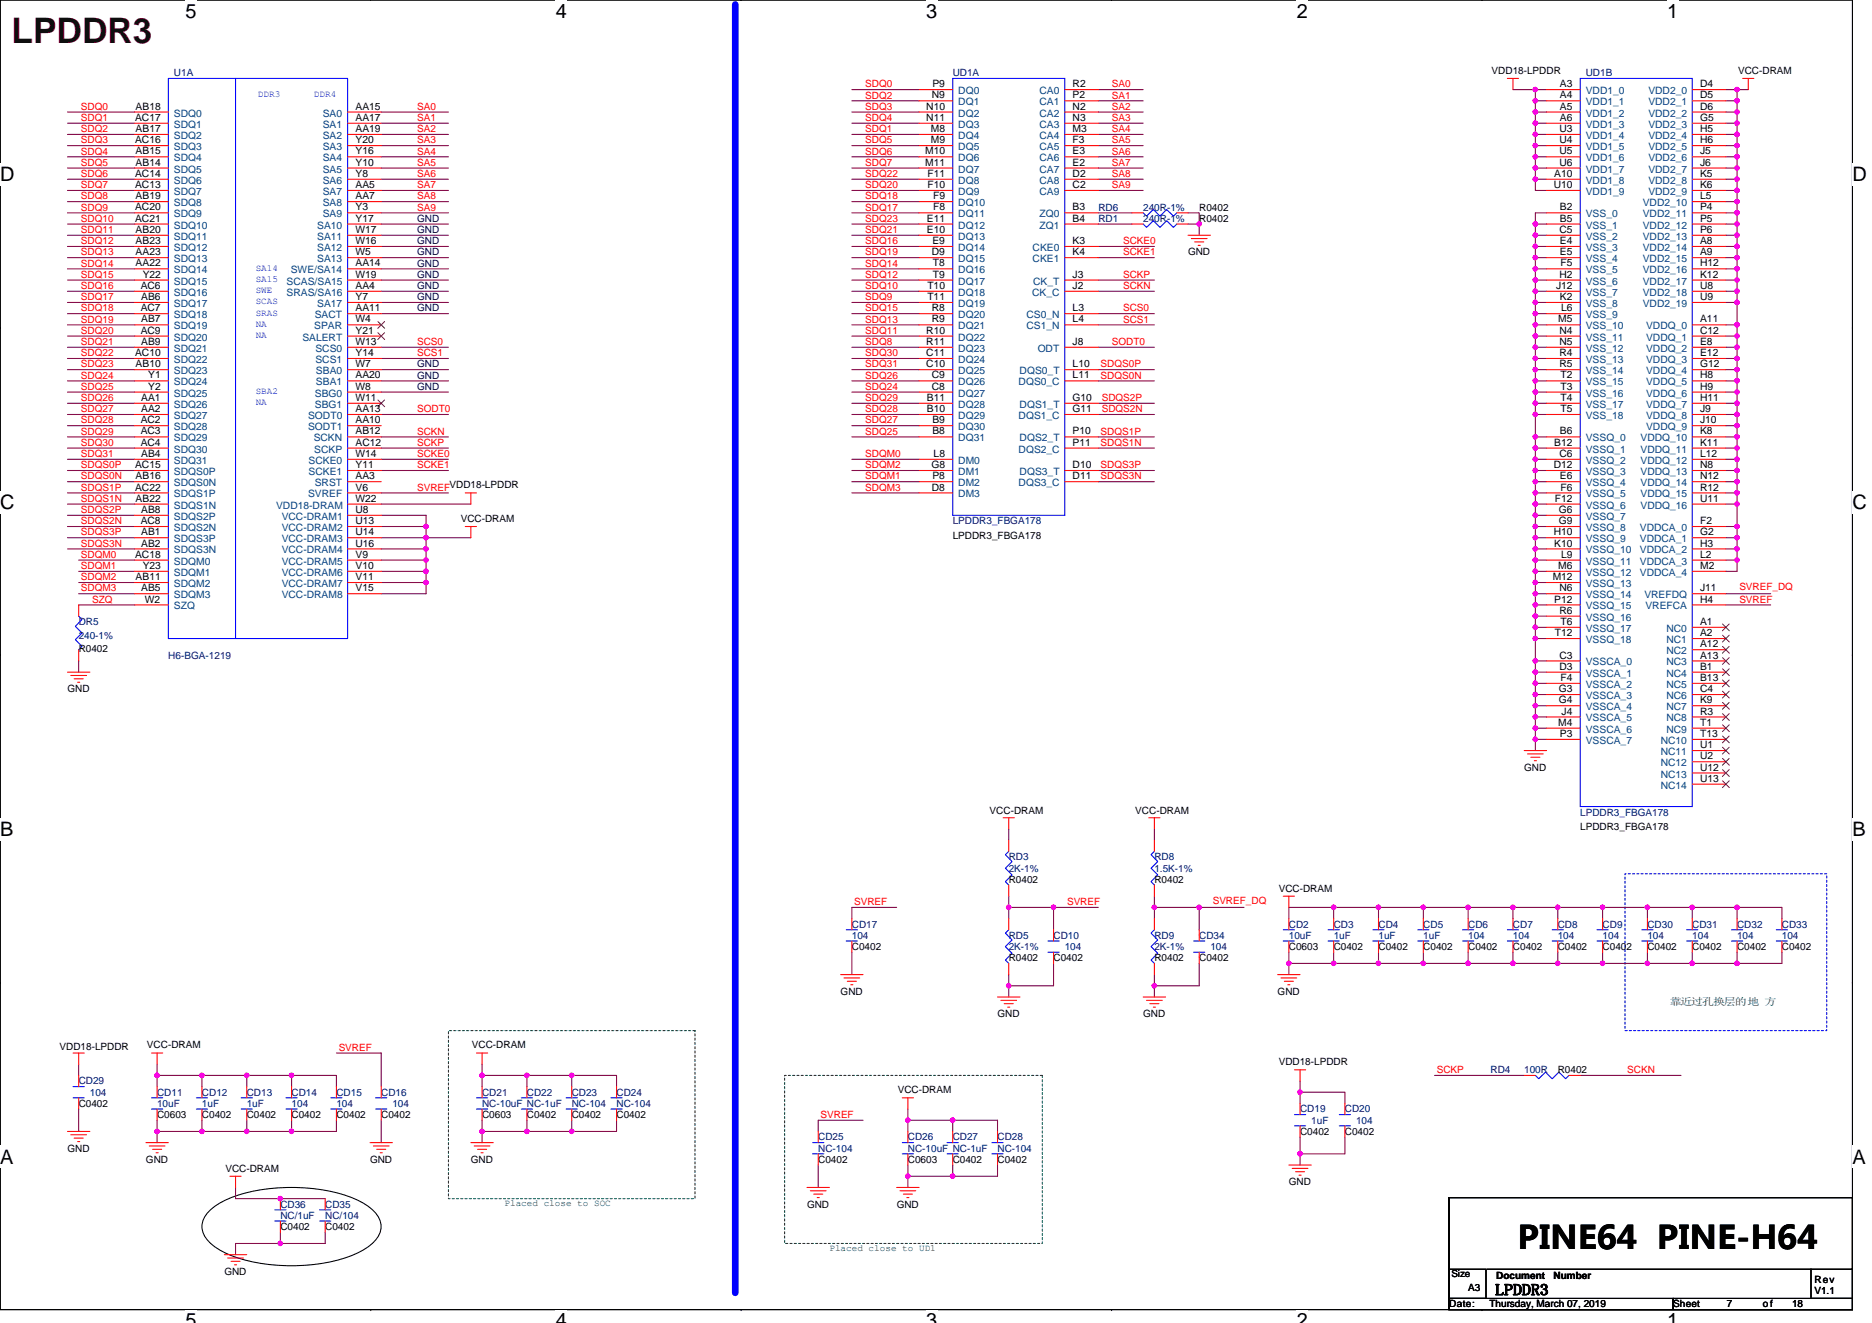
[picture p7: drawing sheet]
<svg xmlns="http://www.w3.org/2000/svg" width="297mm" height="210mm" viewBox="0 0 297 210" stroke-linecap="round" stroke-linejoin="round" font-family="sans-serif">
<defs><g id="words">
<text font-size="5.6" fill="#400000" x="1.8" y="6.8">LPDDR3</text>
<text font-size="5.1" x="240.8" y="198.2">PINE64 PINE-H64</text>
<g font-size="3.2">
<text x="29.4" y="2.8">5</text>
<text x="88.2" y="2.8">4</text>
<text x="147" y="2.8">3</text>
<text x="205.8" y="2.8">2</text>
<text x="264.5" y="2.8">1</text>
<text x="0" y="28.8">D</text>
<text x="293.9" y="28.8">D</text>
<text x="0" y="80.8">C</text>
<text x="293.9" y="80.8">C</text>
<text x="0" y="132.7">B</text>
<text x="293.9" y="132.7">B</text>
<text x="0" y="184.7">A</text>
<text x="293.9" y="184.7">A</text>
<text x="29.4" y="210.7">5</text>
<text x="88.2" y="210.7">4</text>
<text x="147" y="210.7">3</text>
<text x="205.8" y="210.7">2</text>
<text x="264.5" y="210.7">1</text>
</g>
<text font-size="2.5" x="237.2" y="205.5">LPDDR3</text>
<g font-size="1.6">
<text x="236.7" y="11.7">VDD18-LPDDR</text>
<text x="275.8" y="11.7">VCC-DRAM</text>
<text x="21.5" y="17.4">AB18</text>
<text x="56.4" y="17.4">AA15</text>
<text x="147" y="17.4">N10</text>
<text x="147.9" y="15.6">N9</text>
<text x="148" y="13.8">P9</text>
<text x="170.2" y="13.8">R2</text>
<text x="170.2" y="15.6">P2</text>
<text x="170.2" y="17.4">N2</text>
<text x="247.5" y="13.8">A3</text>
<text x="247.5" y="15.6">A4</text>
<text x="247.5" y="17.4">A5</text>
<text x="269.8" y="13.8">D4</text>
<text x="269.8" y="15.6">D5</text>
<text x="269.8" y="17.4">D6</text>
<text x="21.4" y="19.2">AC17</text>
<text x="21.4" y="22.7">AC16</text>
<text x="21.5" y="21">AB17</text>
<text x="56.4" y="19.2">AA17</text>
<text x="56.4" y="21">AA19</text>
<text x="56.4" y="22.7">Y20</text>
<text x="147" y="19.2">N11</text>
<text x="147.7" y="21">M8</text>
<text x="147.7" y="22.7">M9</text>
<text x="170.2" y="19.2">N3</text>
<text x="170.2" y="21">M3</text>
<text x="170.2" y="22.7">F3</text>
<text x="247.4" y="21">U3</text>
<text x="247.4" y="22.7">U4</text>
<text x="247.5" y="19.2">A6</text>
<text x="269.8" y="19.2">G5</text>
<text x="269.8" y="21">H5</text>
<text x="269.8" y="22.7">H6</text>
<text x="21.4" y="28.1">AC14</text>
<text x="21.4" y="29.8">AC13</text>
<text x="21.5" y="24.5">AB15</text>
<text x="21.5" y="26.3">AB14</text>
<text x="56.4" y="24.5">Y16</text>
<text x="56.4" y="26.3">Y10</text>
<text x="56.4" y="28.1">Y8</text>
<text x="56.4" y="29.8">AA5</text>
<text x="146.8" y="24.5">M10</text>
<text x="146.8" y="26.3">M11</text>
<text x="147.2" y="28.1">F11</text>
<text x="147.2" y="29.8">F10</text>
<text x="170.2" y="24.5">E3</text>
<text x="170.2" y="26.3">E2</text>
<text x="170.2" y="28.1">D2</text>
<text x="170.2" y="29.8">C2</text>
<text x="246.5" y="29.8">U10</text>
<text x="246.6" y="28.1">A10</text>
<text x="247.4" y="24.5">U5</text>
<text x="247.4" y="26.3">U6</text>
<text x="269.8" y="24.5">J5</text>
<text x="269.8" y="26.3">J6</text>
<text x="269.8" y="28.1">K5</text>
<text x="269.8" y="29.8">K6</text>
<text x="21.4" y="33.4">AC20</text>
<text x="21.4" y="35.2">AC21</text>
<text x="21.5" y="31.6">AB19</text>
<text x="56.4" y="31.6">AA7</text>
<text x="56.4" y="33.4">Y3</text>
<text x="56.4" y="35.2">Y17</text>
<text x="147.1" y="35.2">E11</text>
<text x="148.1" y="31.6">F9</text>
<text x="148.1" y="33.4">F8</text>
<text x="170.2" y="33.4">B3</text>
<text x="170.2" y="35.2">B4</text>
<text x="190.3" y="33.4">R0402</text>
<text x="190.3" y="35.2">R0402</text>
<text x="247.5" y="33.4">B2</text>
<text x="247.5" y="35.2">B5</text>
<text x="269.8" y="31.6">L5</text>
<text x="269.8" y="33.4">P4</text>
<text x="269.8" y="35.2">P5</text>
<text x="21.5" y="37">AB20</text>
<text x="21.5" y="38.7">AB23</text>
<text x="21.5" y="40.5">AA23</text>
<text x="56.4" y="37">W17</text>
<text x="56.4" y="38.7">W16</text>
<text x="56.4" y="40.5">W5</text>
<text x="147.1" y="37">E10</text>
<text x="147.9" y="40.5">D9</text>
<text x="148" y="38.7">E9</text>
<text x="170.2" y="38.7">K3</text>
<text x="170.2" y="40.5">K4</text>
<text x="188.5" y="40.5">GND</text>
<text x="247.4" y="37">C5</text>
<text x="247.5" y="38.7">E4</text>
<text x="247.5" y="40.5">E5</text>
<text x="269.8" y="37">P6</text>
<text x="269.8" y="38.7">A8</text>
<text x="269.8" y="40.5">A9</text>
<text x="21.5" y="42.3">AA22</text>
<text x="22.3" y="45.8">AC6</text>
<text x="22.4" y="47.6">AB6</text>
<text x="22.6" y="44.1">Y22</text>
<text x="56.4" y="42.3">AA14</text>
<text x="56.4" y="44.1">W19</text>
<text x="56.4" y="45.8">AA4</text>
<text x="56.4" y="47.6">Y7</text>
<text x="147.1" y="45.8">T10</text>
<text x="147.1" y="47.6">T11</text>
<text x="148" y="42.3">T8</text>
<text x="148" y="44.1">T9</text>
<text x="170.2" y="44.1">J3</text>
<text x="170.2" y="45.8">J2</text>
<text x="246.9" y="45.8">J12</text>
<text x="247.4" y="44.1">H2</text>
<text x="247.5" y="47.6">K2</text>
<text x="247.6" y="42.3">F5</text>
<text x="269.8" y="42.3">H12</text>
<text x="269.8" y="44.1">K12</text>
<text x="269.8" y="45.8">U8</text>
<text x="269.8" y="47.6">U9</text>
<text x="22.3" y="49.4">AC7</text>
<text x="22.3" y="53">AC9</text>
<text x="22.4" y="51.2">AB7</text>
<text x="56.4" y="51.2">W4</text>
<text x="56.4" y="53">Y21</text>
<text x="56.4" y="49.4">AA11</text>
<text x="147" y="53">R10</text>
<text x="147.9" y="49.4">R8</text>
<text x="147.9" y="51.2">R9</text>
<text x="170.2" y="49.4">L3</text>
<text x="170.2" y="51.2">L4</text>
<text x="247.3" y="51.2">M5</text>
<text x="247.4" y="53">N4</text>
<text x="247.7" y="49.4">L6</text>
<text x="269.8" y="51.2">A11</text>
<text x="269.8" y="53">C12</text>
<text x="21.4" y="56.5">AC10</text>
<text x="21.5" y="58.3">AB10</text>
<text x="22.4" y="54.7">AB9</text>
<text x="56.4" y="54.7">W13</text>
<text x="56.4" y="56.5">Y14</text>
<text x="56.4" y="58.3">W7</text>
<text x="147" y="54.7">R11</text>
<text x="147" y="56.5">C11</text>
<text x="147" y="58.3">C10</text>
<text x="170.2" y="58.3">L10</text>
<text x="170.2" y="54.7">J8</text>
<text x="247.4" y="54.7">N5</text>
<text x="247.4" y="56.5">R4</text>
<text x="247.4" y="58.3">R5</text>
<text x="269.8" y="54.7">E8</text>
<text x="269.8" y="56.5">E12</text>
<text x="269.8" y="58.3">G12</text>
<text x="22.4" y="63.6">AA1</text>
<text x="22.4" y="65.4">AA2</text>
<text x="23.5" y="60.1">Y1</text>
<text x="23.5" y="61.8">Y2</text>
<text x="56.4" y="60.1">AA20</text>
<text x="56.4" y="65.4">AA13</text>
<text x="56.4" y="61.8">W8</text>
<text x="56.4" y="63.6">W11</text>
<text x="147.1" y="63.6">B11</text>
<text x="147.1" y="65.4">B10</text>
<text x="147.9" y="60.1">C9</text>
<text x="147.9" y="61.8">C8</text>
<text x="170.2" y="63.6">G10</text>
<text x="170.2" y="60.1">L11</text>
<text x="170.2" y="65.4">G11</text>
<text x="247.6" y="60.1">T2</text>
<text x="247.6" y="61.8">T3</text>
<text x="247.6" y="63.6">T4</text>
<text x="247.6" y="65.4">T5</text>
<text x="269.8" y="60.1">H8</text>
<text x="269.8" y="61.8">H9</text>
<text x="269.8" y="63.6">H11</text>
<text x="269.8" y="65.4">J9</text>
<text x="22.3" y="67.2">AC2</text>
<text x="22.3" y="69">AC3</text>
<text x="22.3" y="70.7">AC4</text>
<text x="56.4" y="69">AB12</text>
<text x="56.4" y="67.2">AA10</text>
<text x="56.4" y="70.7">AC12</text>
<text x="148" y="67.2">B9</text>
<text x="148" y="69">B8</text>
<text x="170.2" y="69">P10</text>
<text x="170.2" y="70.7">P11</text>
<text x="246.6" y="70.7">B12</text>
<text x="247.5" y="69">B6</text>
<text x="269.8" y="67.2">J10</text>
<text x="269.8" y="69">K8</text>
<text x="269.8" y="70.7">K11</text>
<text x="21.4" y="74.3">AC15</text>
<text x="21.4" y="77.9">AC22</text>
<text x="21.5" y="76.1">AB16</text>
<text x="22.4" y="72.5">AB4</text>
<text x="56.4" y="77.9">V6</text>
<text x="56.4" y="72.5">W14</text>
<text x="56.4" y="74.3">Y11</text>
<text x="56.4" y="76.1">AA3</text>
<text x="147.8" y="74.3">G8</text>
<text x="147.9" y="77.9">D8</text>
<text x="148" y="76.1">P8</text>
<text x="148.1" y="72.5">L8</text>
<text x="170.2" y="74.3">D10</text>
<text x="170.2" y="76.1">D11</text>
<text x="246.5" y="74.3">D12</text>
<text x="247.4" y="72.5">C6</text>
<text x="247.5" y="76.1">E6</text>
<text x="247.6" y="77.9">F6</text>
<text x="269.8" y="72.5">L12</text>
<text x="269.8" y="74.3">N8</text>
<text x="269.8" y="76.1">N12</text>
<text x="269.8" y="77.9">R12</text>
<text x="21.5" y="79.6">AB22</text>
<text x="22.3" y="83.2">AC8</text>
<text x="22.4" y="81.4">AB8</text>
<text x="56.4" y="81.4">U8</text>
<text x="56.4" y="83.2">U13</text>
<text x="56.4" y="79.6">W22</text>
<text x="73.1" y="82.8">VCC-DRAM</text>
<text x="246.7" y="79.6">F12</text>
<text x="247.4" y="81.4">G6</text>
<text x="247.4" y="83.2">G9</text>
<text x="269.8" y="83.2">F2</text>
<text x="269.8" y="79.6">U11</text>
<text x="21.4" y="88.5">AC18</text>
<text x="22.4" y="85">AB1</text>
<text x="22.4" y="86.7">AB2</text>
<text x="56.4" y="85">U14</text>
<text x="56.4" y="86.7">U16</text>
<text x="56.4" y="88.5">V9</text>
<text x="151.2" y="85.5">LPDDR3_FBGA178</text>
<text x="246.5" y="85">H10</text>
<text x="246.6" y="86.7">K10</text>
<text x="247.7" y="88.5">L9</text>
<text x="269.8" y="85">G2</text>
<text x="269.8" y="86.7">H3</text>
<text x="269.8" y="88.5">L2</text>
<text x="21.5" y="92.1">AB11</text>
<text x="22.4" y="93.9">AB5</text>
<text x="22.6" y="90.3">Y23</text>
<text x="23" y="95.6">W2</text>
<text x="56.4" y="90.3">V10</text>
<text x="56.4" y="92.1">V11</text>
<text x="56.4" y="93.9">V15</text>
<text x="246.4" y="92.1">M12</text>
<text x="246.6" y="95.6">P12</text>
<text x="247.3" y="90.3">M6</text>
<text x="247.4" y="93.9">N6</text>
<text x="269.8" y="95.6">H4</text>
<text x="269.8" y="90.3">M2</text>
<text x="269.8" y="93.9">J11</text>
<text x="246.7" y="101">T12</text>
<text x="247.4" y="97.4">R6</text>
<text x="247.6" y="99.2">T6</text>
<text x="269.8" y="99.2">A1</text>
<text x="269.8" y="101">A2</text>
<text x="12.5" y="103.5">R0402</text>
<text x="247.4" y="104.5">C3</text>
<text x="247.4" y="106.3">D3</text>
<text x="269.8" y="102.7">A12</text>
<text x="269.8" y="104.5">A13</text>
<text x="269.8" y="106.3">B1</text>
<text x="10.7" y="109.9">GND</text>
<text x="247.4" y="109.9">G3</text>
<text x="247.4" y="111.6">G4</text>
<text x="247.6" y="108.1">F4</text>
<text x="247.8" y="113.4">J4</text>
<text x="269.8" y="108.1">B13</text>
<text x="269.8" y="109.9">C4</text>
<text x="269.8" y="111.6">K9</text>
<text x="269.8" y="113.4">R3</text>
<text x="247.3" y="115.2">M4</text>
<text x="247.5" y="117">P3</text>
<text x="269.8" y="115.2">T1</text>
<text x="269.8" y="117">T13</text>
<text x="269.8" y="118.7">U1</text>
<text x="241.8" y="122.3">GND</text>
<text x="269.8" y="120.5">U2</text>
<text x="269.8" y="122.3">U12</text>
<text x="269.8" y="124.1">U13</text>
<text x="157" y="129.3">VCC-DRAM</text>
<text x="180.1" y="129.3">VCC-DRAM</text>
<text x="250.7" y="131.7">LPDDR3_FBGA178</text>
<text x="160.1" y="140.1">R0402</text>
<text x="183.2" y="140.1">R0402</text>
<text x="202.9" y="141.5">VCC-DRAM</text>
<text x="135.2" y="150.8">C0402</text>
<text x="160.1" y="152.5">R0402</text>
<text x="167.2" y="152.5">C0402</text>
<text x="183.2" y="152.5">R0402</text>
<text x="190.3" y="152.5">C0402</text>
<text x="204.5" y="150.8">C0603</text>
<text x="211.6" y="150.8">C0402</text>
<text x="218.7" y="150.8">C0402</text>
<text x="225.8" y="150.8">C0402</text>
<text x="233" y="150.8">C0402</text>
<text x="240.1" y="150.8">C0402</text>
<text x="247.2" y="150.8">C0402</text>
<text x="254.3" y="150.8">C0402</text>
<text x="261.4" y="150.8">C0402</text>
<text x="268.5" y="150.8">C0402</text>
<text x="275.6" y="150.8">C0402</text>
<text x="282.7" y="150.8">C0402</text>
<text x="133.4" y="157.9">GND</text>
<text x="158.3" y="161.4">GND</text>
<text x="181.4" y="161.4">GND</text>
<text x="202.7" y="157.9">GND</text>
<text x="9.5" y="166.6">VDD18-LPDDR</text>
<text x="23.3" y="166.4">VCC-DRAM</text>
<text x="74.9" y="166.4">VCC-DRAM</text>
<text x="142.4" y="173.5">VCC-DRAM</text>
<text x="202.9" y="169.1">VDD18-LPDDR</text>
<text x="247.2" y="170.3">R0402</text>
<text x="12.5" y="175.7">C0402</text>
<text x="24.9" y="177.4">C0603</text>
<text x="32" y="177.4">C0402</text>
<text x="39.2" y="177.4">C0402</text>
<text x="46.3" y="177.4">C0402</text>
<text x="53.4" y="177.4">C0402</text>
<text x="60.5" y="177.4">C0402</text>
<text x="76.5" y="177.4">C0603</text>
<text x="83.6" y="177.4">C0402</text>
<text x="90.7" y="177.4">C0402</text>
<text x="97.8" y="177.4">C0402</text>
<text x="10.7" y="182.8">GND</text>
<text x="23.2" y="184.6">GND</text>
<text x="35.8" y="186">VCC-DRAM</text>
<text x="58.7" y="184.6">GND</text>
<text x="74.7" y="184.6">GND</text>
<text x="129.8" y="184.6">C0402</text>
<text x="144.1" y="184.6">C0603</text>
<text x="151.2" y="184.6">C0402</text>
<text x="158.3" y="184.6">C0402</text>
<text x="206.3" y="180.1">C0402</text>
<text x="213.4" y="180.1">C0402</text>
<text x="128.1" y="191.7">GND</text>
<text x="142.3" y="191.7">GND</text>
<text x="204.5" y="188.1">GND</text>
<text x="44.5" y="195.2">C0402</text>
<text x="51.6" y="195.2">C0402</text>
<text x="35.6" y="202.3">GND</text>
<text x="230.3" y="202.7">Size</text>
<text x="237.4" y="202.9">Document</text>
<text x="246.5" y="202.9">Number</text>
<text x="287.9" y="203.6">Rev</text>
<text x="229.9" y="207.5">Date:</text>
<text x="233" y="204.8">A3</text>
<text x="236.3" y="207.5">Thursday, March 07, 2019</text>
<text x="265.5" y="207.5">Sheet</text>
<text x="274" y="207.5">7</text>
<text x="279.7" y="207.5">of</text>
<text x="284.3" y="207.5">18</text>
<text x="287.9" y="205.4">V1.1</text>
</g>
<g font-size="1.6" fill="#f00">
<text x="12.8" y="17.4">SDQ0</text>
<text x="66.2" y="17.4">SA0</text>
<text x="137.3" y="17.4">SDQ3</text>
<text x="137.3" y="13.9">SDQ0</text>
<text x="137.3" y="15.6">SDQ2</text>
<text x="176.4" y="13.9">SA0</text>
<text x="176.4" y="15.6">SA1</text>
<text x="176.4" y="17.4">SA2</text>
<text x="12.8" y="21">SDQ2</text>
<text x="12.8" y="19.2">SDQ1</text>
<text x="12.8" y="22.8">SDQ3</text>
<text x="66.2" y="22.8">SA3</text>
<text x="66.2" y="19.2">SA1</text>
<text x="66.2" y="21">SA2</text>
<text x="137.3" y="21">SDQ1</text>
<text x="137.3" y="19.2">SDQ4</text>
<text x="137.3" y="22.8">SDQ5</text>
<text x="176.4" y="22.8">SA5</text>
<text x="176.4" y="19.2">SA3</text>
<text x="176.4" y="21">SA4</text>
<text x="12.8" y="29.9">SDQ7</text>
<text x="12.8" y="24.5">SDQ4</text>
<text x="12.8" y="28.1">SDQ6</text>
<text x="12.8" y="26.3">SDQ5</text>
<text x="66.2" y="24.5">SA4</text>
<text x="66.2" y="26.3">SA5</text>
<text x="66.2" y="28.1">SA6</text>
<text x="66.2" y="29.9">SA7</text>
<text x="137.3" y="24.5">SDQ6</text>
<text x="137.3" y="26.3">SDQ7</text>
<text x="137.3" y="29.9">SDQ20</text>
<text x="137.3" y="28.1">SDQ22</text>
<text x="176.4" y="24.5">SA6</text>
<text x="176.4" y="26.3">SA7</text>
<text x="176.4" y="29.9">SA9</text>
<text x="176.4" y="28.1">SA8</text>
<text x="12.8" y="31.6">SDQ8</text>
<text x="12.8" y="33.4">SDQ9</text>
<text x="12.8" y="35.2">SDQ10</text>
<text x="66.2" y="31.6">SA8</text>
<text x="66.2" y="33.4">SA9</text>
<text x="137.3" y="35.2">SDQ23</text>
<text x="137.3" y="33.4">SDQ17</text>
<text x="137.3" y="31.6">SDQ18</text>
<text x="12.8" y="37">SDQ11</text>
<text x="12.8" y="38.8">SDQ12</text>
<text x="12.8" y="40.5">SDQ13</text>
<text x="137.3" y="37">SDQ21</text>
<text x="137.3" y="38.8">SDQ16</text>
<text x="137.3" y="40.5">SDQ19</text>
<text x="178.2" y="38.8">SCKE0</text>
<text x="178.2" y="40.5">SCKE1</text>
<text x="12.8" y="45.9">SDQ16</text>
<text x="12.8" y="47.6">SDQ17</text>
<text x="12.8" y="44.1">SDQ15</text>
<text x="12.8" y="42.3">SDQ14</text>
<text x="137.3" y="47.6">SDQ9</text>
<text x="137.3" y="42.3">SDQ14</text>
<text x="137.3" y="44.1">SDQ12</text>
<text x="137.3" y="45.9">SDQ10</text>
<text x="178.2" y="44.1">SCKP</text>
<text x="178.2" y="45.9">SCKN</text>
<text x="12.8" y="53">SDQ20</text>
<text x="12.8" y="49.4">SDQ18</text>
<text x="12.8" y="51.2">SDQ19</text>
<text x="137.3" y="49.4">SDQ15</text>
<text x="137.3" y="53">SDQ11</text>
<text x="137.3" y="51.2">SDQ13</text>
<text x="178.2" y="49.4">SCS0</text>
<text x="178.2" y="51.2">SCS1</text>
<text x="12.8" y="58.3">SDQ23</text>
<text x="12.8" y="54.8">SDQ21</text>
<text x="12.8" y="56.5">SDQ22</text>
<text x="66.2" y="54.8">SCS0</text>
<text x="66.2" y="56.5">SCS1</text>
<text x="137.3" y="54.8">SDQ8</text>
<text x="137.3" y="56.5">SDQ30</text>
<text x="137.3" y="58.3">SDQ31</text>
<text x="174.6" y="58.3">SDQS0P</text>
<text x="176.4" y="54.8">SODT0</text>
<text x="12.8" y="63.6">SDQ26</text>
<text x="12.8" y="65.4">SDQ27</text>
<text x="12.8" y="60.1">SDQ24</text>
<text x="12.8" y="61.9">SDQ25</text>
<text x="66.2" y="65.4">SODT0</text>
<text x="137.3" y="63.6">SDQ29</text>
<text x="137.3" y="60.1">SDQ26</text>
<text x="137.3" y="61.9">SDQ24</text>
<text x="137.3" y="65.4">SDQ28</text>
<text x="174.6" y="60.1">SDQS0N</text>
<text x="174.8" y="63.6">SDQS2P</text>
<text x="174.8" y="65.4">SDQS2N</text>
<text x="12.8" y="67.2">SDQ28</text>
<text x="12.8" y="69">SDQ29</text>
<text x="12.8" y="70.8">SDQ30</text>
<text x="66.2" y="70.8">SCKP</text>
<text x="66.2" y="69">SCKN</text>
<text x="137.3" y="69">SDQ25</text>
<text x="137.3" y="67.2">SDQ27</text>
<text x="174.6" y="69">SDQS1P</text>
<text x="174.6" y="70.8">SDQS1N</text>
<text x="12.8" y="72.5">SDQ31</text>
<text x="12.8" y="74.3">SDQS0P</text>
<text x="12.8" y="77.9">SDQS1P</text>
<text x="12.8" y="76.1">SDQS0N</text>
<text x="66.2" y="77.9">SVREFVDD18-LPDDR</text>
<text x="66.2" y="72.5">SCKE0</text>
<text x="66.2" y="74.3">SCKE1</text>
<text x="137.3" y="72.5">SDQM0</text>
<text x="137.3" y="76.1">SDQM1</text>
<text x="137.3" y="74.3">SDQM2</text>
<text x="137.3" y="77.9">SDQM3</text>
<text x="174.6" y="74.3">SDQS3P</text>
<text x="174.6" y="76.1">SDQS3N</text>
<text x="12.8" y="79.7">SDQS1N</text>
<text x="12.8" y="83.2">SDQS2N</text>
<text x="12.8" y="81.4">SDQS2P</text>
<text x="12.8" y="86.8">SDQS3N</text>
<text x="12.8" y="85">SDQS3P</text>
<text x="12.8" y="88.5">SDQM0</text>
<text x="12.8" y="93.9">SDQM3</text>
<text x="12.8" y="92.1">SDQM2</text>
<text x="12.8" y="90.3">SDQM1</text>
<text x="14.6" y="95.7">SZQ</text>
<text x="276" y="95.7">SVREF</text>
<text x="276" y="93.7">SVREF_DQ</text>
<text x="135.5" y="143.7">SVREF</text>
<text x="169.3" y="143.7">SVREF</text>
<text x="192.4" y="143.4">SVREF_DQ</text>
<text x="53.7" y="166.8">SVREF</text>
<text x="228" y="170.3">SCKP</text>
<text x="258.2" y="170.3">SCKN</text>
<text x="130.2" y="177.4">SVREF</text>
</g>
<g font-size="1.6" fill="#000080">
<text x="27.6" y="12.1">U1A</text>
<text x="151.2" y="12.1">UD1A</text>
<text x="251.6" y="12.1">UD1B</text>
<text x="174.3" y="33.4">RD6</text>
<text x="174.3" y="35.2">RD1</text>
<text x="181.4" y="33.4">240R-1%</text>
<text x="181.4" y="35.2">240R-1%</text>
<text x="151.2" y="83.2">LPDDR3_FBGA178</text>
<text x="12.5" y="99.2">DR5</text>
<text x="12.5" y="101.3">240-1%</text>
<text x="26.7" y="104.5">H6-BGA-1219</text>
<text x="250.7" y="129.4">LPDDR3_FBGA178</text>
<text x="160.1" y="136.5">RD3</text>
<text x="183.2" y="136.5">RD8</text>
<text x="160.1" y="138.3">2K-1%</text>
<text x="183.2" y="138.3">1.5K-1%</text>
<text x="135.2" y="147.2">CD17</text>
<text x="135.2" y="149">104</text>
<text x="160.1" y="149">RD5</text>
<text x="167.2" y="149">CD10</text>
<text x="183.2" y="149">RD9</text>
<text x="190.3" y="149">CD34</text>
<text x="204.5" y="147.2">CD2</text>
<text x="204.5" y="149">10uF</text>
<text x="211.6" y="147.2">CD3</text>
<text x="211.6" y="149">1uF</text>
<text x="218.7" y="147.2">CD4</text>
<text x="218.7" y="149">1uF</text>
<text x="225.8" y="147.2">CD5</text>
<text x="225.8" y="149">1uF</text>
<text x="233" y="147.2">CD6</text>
<text x="233" y="149">104</text>
<text x="240.1" y="147.2">CD7</text>
<text x="240.1" y="149">104</text>
<text x="247.2" y="147.2">CD8</text>
<text x="247.2" y="149">104</text>
<text x="254.3" y="147.2">CD9</text>
<text x="254.3" y="149">104</text>
<text x="261.4" y="147.2">CD30</text>
<text x="261.4" y="149">104</text>
<text x="268.5" y="147.2">CD31</text>
<text x="268.5" y="149">104</text>
<text x="275.6" y="147.2">CD32</text>
<text x="275.6" y="149">104</text>
<text x="282.7" y="147.2">CD33</text>
<text x="282.7" y="149">104</text>
<text x="160.1" y="150.8">2K-1%</text>
<text x="168.9" y="150.8">104</text>
<text x="183.2" y="150.8">2K-1%</text>
<text x="192.1" y="150.8">104</text>
<text x="12.5" y="172.1">CD29</text>
<text x="14.3" y="173.9">104</text>
<text x="24.9" y="173.9">CD11</text>
<text x="32" y="173.9">CD12</text>
<text x="39.2" y="173.9">CD13</text>
<text x="46.3" y="173.9">CD14</text>
<text x="53.4" y="173.9">CD15</text>
<text x="60.5" y="173.9">CD16</text>
<text x="76.5" y="173.9">CD21</text>
<text x="83.6" y="173.9">CD22</text>
<text x="90.7" y="173.9">CD23</text>
<text x="97.8" y="173.9">CD24</text>
<text x="236.5" y="170.3">RD4</text>
<text x="241.8" y="170.3">100R</text>
<text x="24.9" y="175.7">10uF</text>
<text x="32" y="175.7">1uF</text>
<text x="39.2" y="175.7">1uF</text>
<text x="46.3" y="175.7">104</text>
<text x="53.4" y="175.7">104</text>
<text x="62.3" y="175.7">104</text>
<text x="76.5" y="175.7">NC-10uF NC-1uF</text>
<text x="90.7" y="175.7">NC-104</text>
<text x="97.8" y="175.7">NC-104</text>
<text x="206.3" y="176.6">CD19</text>
<text x="208.1" y="178.3">1uF</text>
<text x="213.4" y="176.6">CD20</text>
<text x="215.2" y="178.3">104</text>
<text x="129.8" y="181">CD25</text>
<text x="129.8" y="182.8">NC-104</text>
<text x="144.1" y="181">CD26</text>
<text x="144.1" y="182.8">NC-10uF NC-1uF</text>
<text x="151.2" y="181">CD27</text>
<text x="158.3" y="181">CD28</text>
<text x="158.3" y="182.8">NC-104</text>
<text x="44.5" y="191.7">CD36</text>
<text x="51.6" y="191.7">CD35</text>
<text x="44.5" y="193.4">NC/1uF</text>
<text x="51.6" y="193.4">NC/104</text>
</g>
<g font-size="1.6" fill="#004080">
<text x="152.1" y="14.9">DQ0</text>
<text x="152.1" y="16.7">DQ1</text>
<text x="164.9" y="14.9">CA0</text>
<text x="164.9" y="16.7">CA1</text>
<text x="251.6" y="14.9">VDD1_0</text>
<text x="251.6" y="16.7">VDD1_1</text>
<text x="261.6" y="14.9">VDD2_0</text>
<text x="261.6" y="16.7">VDD2_1</text>
<text x="27.6" y="18.5">SDQ0</text>
<text x="27.6" y="20.3">SDQ1</text>
<text x="27.6" y="22.1">SDQ2</text>
<text x="27.6" y="23.8">SDQ3</text>
<text x="51.2" y="18.5">SA0</text>
<text x="51.2" y="20.3">SA1</text>
<text x="51.2" y="22.1">SA2</text>
<text x="51.2" y="23.8">SA3</text>
<text x="152.1" y="18.5">DQ2</text>
<text x="152.1" y="20.3">DQ3</text>
<text x="152.1" y="22.1">DQ4</text>
<text x="152.1" y="23.8">DQ5</text>
<text x="164.9" y="18.5">CA2</text>
<text x="164.9" y="20.3">CA3</text>
<text x="164.9" y="22.1">CA4</text>
<text x="164.9" y="23.8">CA5</text>
<text x="251.6" y="18.5">VDD1_2</text>
<text x="251.6" y="20.3">VDD1_3</text>
<text x="251.6" y="22.1">VDD1_4</text>
<text x="251.6" y="23.8">VDD1_5</text>
<text x="261.6" y="18.5">VDD2_2</text>
<text x="261.6" y="20.3">VDD2_3</text>
<text x="261.6" y="22.1">VDD2_4</text>
<text x="261.6" y="23.8">VDD2_5</text>
<text x="27.6" y="25.6">SDQ4</text>
<text x="27.6" y="27.4">SDQ5</text>
<text x="27.6" y="29.2">SDQ6</text>
<text x="51.2" y="25.6">SA4</text>
<text x="51.2" y="27.4">SA5</text>
<text x="51.2" y="29.2">SA6</text>
<text x="152.1" y="25.6">DQ6</text>
<text x="152.1" y="27.4">DQ7</text>
<text x="152.1" y="29.2">DQ8</text>
<text x="164.9" y="25.6">CA6</text>
<text x="164.9" y="27.4">CA7</text>
<text x="164.9" y="29.2">CA8</text>
<text x="251.6" y="25.6">VDD1_6</text>
<text x="251.6" y="27.4">VDD1_7</text>
<text x="251.6" y="29.2">VDD1_8</text>
<text x="261.6" y="25.6">VDD2_6</text>
<text x="261.6" y="27.4">VDD2_7</text>
<text x="261.6" y="29.2">VDD2_8</text>
<text x="27.6" y="30.9">SDQ7</text>
<text x="27.6" y="32.7">SDQ8</text>
<text x="27.6" y="34.5">SDQ9</text>
<text x="51.2" y="30.9">SA7</text>
<text x="51.2" y="32.7">SA8</text>
<text x="51.2" y="34.5">SA9</text>
<text x="152.1" y="30.9">DQ9</text>
<text x="152.1" y="32.7">DQ10</text>
<text x="152.1" y="34.5">DQ11</text>
<text x="164.9" y="30.9">CA9</text>
<text x="164.9" y="34.5">ZQ0</text>
<text x="251.6" y="30.9">VDD1_9</text>
<text x="251.6" y="34.5">VSS_0</text>
<text x="260.7" y="32.7">VDD2_10</text>
<text x="260.7" y="34.5">VDD2_11</text>
<text x="261.6" y="30.9">VDD2_9</text>
<text x="27.6" y="36.3">SDQ10</text>
<text x="27.6" y="38.1">SDQ11</text>
<text x="27.6" y="39.8">SDQ12</text>
<text x="27.6" y="41.6">SDQ13</text>
<text x="50.3" y="36.3">SA10</text>
<text x="50.3" y="38.1">SA11</text>
<text x="50.3" y="39.8">SA12</text>
<text x="50.3" y="41.6">SA13</text>
<text x="152.1" y="36.3">DQ12</text>
<text x="152.1" y="38.1">DQ13</text>
<text x="152.1" y="39.8">DQ14</text>
<text x="152.1" y="41.6">DQ15</text>
<text x="163.8" y="39.8">CKE0</text>
<text x="163.8" y="41.6">CKE1</text>
<text x="164.9" y="36.3">ZQ1</text>
<text x="251.6" y="36.3">VSS_1</text>
<text x="251.6" y="38.1">VSS_2</text>
<text x="251.6" y="39.8">VSS_3</text>
<text x="251.6" y="41.6">VSS_4</text>
<text x="260.7" y="36.3">VDD2_12</text>
<text x="260.7" y="38.1">VDD2_13</text>
<text x="260.7" y="39.8">VDD2_14</text>
<text x="260.7" y="41.6">VDD2_15</text>
<text x="27.6" y="43.4">SDQ14</text>
<text x="27.6" y="45.2">SDQ15</text>
<text x="27.6" y="46.9">SDQ16</text>
<text x="45.5" y="45.2">SCAS/SA15</text>
<text x="45.5" y="46.9">SRAS/SA16</text>
<text x="46.1" y="43.4">SWE/SA14</text>
<text x="152.1" y="43.4">DQ16</text>
<text x="152.1" y="45.2">DQ17</text>
<text x="152.1" y="46.9">DQ18</text>
<text x="163.8" y="46.9">CK_C</text>
<text x="163.9" y="45.2">CK_T</text>
<text x="251.6" y="43.4">VSS_5</text>
<text x="251.6" y="45.2">VSS_6</text>
<text x="251.6" y="46.9">VSS_7</text>
<text x="260.7" y="43.4">VDD2_16</text>
<text x="260.7" y="45.2">VDD2_17</text>
<text x="260.7" y="46.9">VDD2_18</text>
<text x="27.6" y="48.7">SDQ17</text>
<text x="27.6" y="50.5">SDQ18</text>
<text x="27.6" y="52.3">SDQ19</text>
<text x="49.9" y="52.3">SPAR</text>
<text x="49.9" y="50.5">SACT</text>
<text x="50.3" y="48.7">SA17</text>
<text x="152.1" y="48.7">DQ19</text>
<text x="152.1" y="50.5">DQ20</text>
<text x="152.1" y="52.3">DQ21</text>
<text x="162.9" y="50.5">CS0_N</text>
<text x="162.9" y="52.3">CS1_N</text>
<text x="251.6" y="48.7">VSS_8</text>
<text x="251.6" y="50.5">VSS_9</text>
<text x="251.6" y="52.3">VSS_10</text>
<text x="260.7" y="48.7">VDD2_19</text>
<text x="261.2" y="52.3">VDDQ_0</text>
<text x="27.6" y="54.1">SDQ20</text>
<text x="27.6" y="55.8">SDQ21</text>
<text x="27.6" y="57.6">SDQ22</text>
<text x="27.6" y="59.4">SDQ23</text>
<text x="48" y="54.1">SALERT</text>
<text x="50.1" y="55.8">SCS0</text>
<text x="50.1" y="57.6">SCS1</text>
<text x="50.1" y="59.4">SBA0</text>
<text x="152.1" y="54.1">DQ22</text>
<text x="152.1" y="55.8">DQ23</text>
<text x="152.1" y="57.6">DQ24</text>
<text x="152.1" y="59.4">DQ25</text>
<text x="161.8" y="59.4">DQS0_T</text>
<text x="164.7" y="55.8">ODT</text>
<text x="251.6" y="54.1">VSS_11</text>
<text x="251.6" y="55.8">VSS_12</text>
<text x="251.6" y="57.6">VSS_13</text>
<text x="251.6" y="59.4">VSS_14</text>
<text x="261.2" y="54.1">VDDQ_1</text>
<text x="261.2" y="55.8">VDDQ_2</text>
<text x="261.2" y="57.6">VDDQ_3</text>
<text x="261.2" y="59.4">VDDQ_4</text>
<text x="27.6" y="61.2">SDQ24</text>
<text x="27.6" y="62.9">SDQ25</text>
<text x="27.6" y="64.7">SDQ26</text>
<text x="50" y="62.9">SBG0</text>
<text x="50" y="64.7">SBG1</text>
<text x="50.1" y="61.2">SBA1</text>
<text x="152.1" y="61.2">DQ26</text>
<text x="152.1" y="62.9">DQ27</text>
<text x="152.1" y="64.7">DQ28</text>
<text x="161.6" y="61.2">DQS0_C</text>
<text x="161.8" y="64.7">DQS1_T</text>
<text x="251.6" y="61.2">VSS_15</text>
<text x="251.6" y="62.9">VSS_16</text>
<text x="251.6" y="64.7">VSS_17</text>
<text x="261.2" y="61.2">VDDQ_5</text>
<text x="261.2" y="62.9">VDDQ_6</text>
<text x="261.2" y="64.7">VDDQ_7</text>
<text x="27.6" y="66.5">SDQ27</text>
<text x="27.6" y="68.3">SDQ28</text>
<text x="27.6" y="70.1">SDQ29</text>
<text x="27.6" y="71.8">SDQ30</text>
<text x="48.9" y="66.5">SODT0</text>
<text x="48.9" y="68.3">SODT1</text>
<text x="49.8" y="70.1">SCKN</text>
<text x="49.9" y="71.8">SCKP</text>
<text x="152.1" y="66.5">DQ29</text>
<text x="152.1" y="68.3">DQ30</text>
<text x="152.1" y="70.1">DQ31</text>
<text x="161.6" y="66.5">DQS1_C</text>
<text x="161.6" y="71.8">DQS2_C</text>
<text x="161.8" y="70.1">DQS2_T</text>
<text x="251.6" y="66.5">VSS_18</text>
<text x="251.6" y="70.1">VSSQ_0</text>
<text x="251.6" y="71.8">VSSQ_1</text>
<text x="260.3" y="70.1">VDDQ_10</text>
<text x="260.3" y="71.8">VDDQ_11</text>
<text x="261.2" y="66.5">VDDQ_8</text>
<text x="261.2" y="68.3">VDDQ_9</text>
<text x="27.6" y="73.6">SDQ31</text>
<text x="27.6" y="75.4">SDQS0P</text>
<text x="27.6" y="77.2">SDQS0N</text>
<text x="49" y="73.6">SCKE0</text>
<text x="49" y="75.4">SCKE1</text>
<text x="49.9" y="77.2">SRST</text>
<text x="152.1" y="73.6">DM0</text>
<text x="152.1" y="75.4">DM1</text>
<text x="152.1" y="77.2">DM2</text>
<text x="161.6" y="77.2">DQS3_C</text>
<text x="161.8" y="75.4">DQS3_T</text>
<text x="251.6" y="73.6">VSSQ_2</text>
<text x="251.6" y="75.4">VSSQ_3</text>
<text x="251.6" y="77.2">VSSQ_4</text>
<text x="260.3" y="73.6">VDDQ_12</text>
<text x="260.3" y="75.4">VDDQ_13</text>
<text x="260.3" y="77.2">VDDQ_14</text>
<text x="27.6" y="79">SDQS1P</text>
<text x="27.6" y="80.7">SDQS1N</text>
<text x="27.6" y="82.5">SDQS2P</text>
<text x="43.8" y="80.7">VDD18-DRAM</text>
<text x="44.7" y="82.5">VCC-DRAM1</text>
<text x="48.9" y="79">SVREF</text>
<text x="152.1" y="79">DM3</text>
<text x="251.6" y="79">VSSQ_5</text>
<text x="251.6" y="80.7">VSSQ_6</text>
<text x="251.6" y="82.5">VSSQ_7</text>
<text x="260.3" y="79">VDDQ_15</text>
<text x="260.3" y="80.7">VDDQ_16</text>
<text x="27.6" y="84.3">SDQS2N</text>
<text x="27.6" y="86.1">SDQS3P</text>
<text x="27.6" y="87.8">SDQS3N</text>
<text x="27.6" y="89.6">SDQM0</text>
<text x="44.7" y="84.3">VCC-DRAM2</text>
<text x="44.7" y="86.1">VCC-DRAM3</text>
<text x="44.7" y="87.8">VCC-DRAM4</text>
<text x="44.7" y="89.6">VCC-DRAM5</text>
<text x="251.6" y="84.3">VSSQ_8</text>
<text x="251.6" y="86.1">VSSQ_9</text>
<text x="251.6" y="87.8">VSSQ_10</text>
<text x="251.6" y="89.6">VSSQ_11</text>
<text x="260.2" y="84.3">VDDCA_0</text>
<text x="260.2" y="86.1">VDDCA_1</text>
<text x="260.2" y="87.8">VDDCA_2</text>
<text x="260.2" y="89.6">VDDCA_3</text>
<text x="27.6" y="91.4">SDQM1</text>
<text x="27.6" y="93.2">SDQM2</text>
<text x="27.6" y="95">SDQM3</text>
<text x="44.7" y="91.4">VCC-DRAM6</text>
<text x="44.7" y="93.2">VCC-DRAM7</text>
<text x="44.7" y="95">VCC-DRAM8</text>
<text x="251.6" y="91.4">VSSQ_12</text>
<text x="251.6" y="93.2">VSSQ_13</text>
<text x="251.6" y="95">VSSQ_14</text>
<text x="260.2" y="91.4">VDDCA_4</text>
<text x="260.9" y="95">VREFDQ</text>
<text x="27.6" y="96.7">SZQ</text>
<text x="251.6" y="96.7">VSSQ_15</text>
<text x="251.6" y="98.5">VSSQ_16</text>
<text x="251.6" y="100.3">VSSQ_17</text>
<text x="261.1" y="96.7">VREFCA</text>
<text x="264.4" y="100.3">NC0</text>
<text x="251.6" y="102.1">VSSQ_18</text>
<text x="251.6" y="105.6">VSSCA_0</text>
<text x="251.6" y="107.4">VSSCA_1</text>
<text x="264.4" y="102.1">NC1</text>
<text x="264.4" y="103.8">NC2</text>
<text x="264.4" y="105.6">NC3</text>
<text x="264.4" y="107.4">NC4</text>
<text x="251.6" y="109.2">VSSCA_2</text>
<text x="251.6" y="111">VSSCA_3</text>
<text x="251.6" y="112.7">VSSCA_4</text>
<text x="264.4" y="109.2">NC5</text>
<text x="264.4" y="111">NC6</text>
<text x="264.4" y="112.7">NC7</text>
<text x="251.6" y="114.5">VSSCA_5</text>
<text x="251.6" y="116.3">VSSCA_6</text>
<text x="251.6" y="118.1">VSSCA_7</text>
<text x="263.5" y="118.1">NC10</text>
<text x="263.5" y="119.8">NC11</text>
<text x="264.4" y="114.5">NC8</text>
<text x="264.4" y="116.3">NC9</text>
<text x="263.5" y="121.6">NC12</text>
<text x="263.5" y="123.4">NC13</text>
<text x="263.5" y="125.2">NC14</text>
</g>
<g font-size="1.6" fill="#000040">
<text x="66.2" y="35.2">GND</text>
<text x="66.2" y="38.8">GND</text>
<text x="66.2" y="40.5">GND</text>
<text x="66.2" y="37">GND</text>
<text x="66.2" y="42.3">GND</text>
<text x="66.2" y="44.1">GND</text>
<text x="66.2" y="47.6">GND</text>
<text x="66.2" y="45.9">GND</text>
<text x="66.2" y="49.4">GND</text>
<text x="66.2" y="58.3">GND</text>
<text x="66.2" y="60.1">GND</text>
<text x="66.2" y="61.9">GND</text>
</g>
<text font-size="1.6" fill="#008000" x="265" y="159.5">靠近过孔换层的地 方</text>
<g font-size="1.5" fill="#00f">
<text x="40.9" y="15.4">DDR3</text>
<text x="49.8" y="15.4">DDR4</text>
<text x="40.6" y="43">SA14</text>
<text x="40.6" y="44.7">SA15</text>
<text x="40.6" y="46.5">SWE</text>
<text x="40.6" y="53.6">NA</text>
<text x="40.6" y="48.3">SCAS</text>
<text x="40.6" y="51.9">NA</text>
<text x="40.6" y="50.1">SRAS</text>
<text x="40.6" y="64.3">NA</text>
<text x="40.6" y="62.5">SBA2</text>
</g>
<g font-size="1.5" fill="#008000">
<text x="80" y="191.4">Placed close to SOC</text>
<text x="131.6" y="198.5">Placed close to UD1</text>
</g>
</g></defs>
<path d="M0 0h293.9v207.9h-293.9z" fill="none" stroke="#000" stroke-width=".17"/>
<g fill="#fff">
<path d="M29.4 0h1.8v3.5h-1.8z"/>
<path d="M29.4 207.9h1.8v2h-1.8z"/>
</g>
<path d="M58.8 0h.1M58.8 207.9h.1" fill="none" stroke="#000" stroke-width=".17"/>
<g fill="#fff">
<path d="M88.2 0h1.8v3.5h-1.8z"/>
<path d="M88.2 207.9h1.8v2h-1.8z"/>
</g>
<path d="M117.6 0h.1M117.6 207.9h.1" fill="none" stroke="#000" stroke-width=".17"/>
<g fill="#fff">
<path d="M147 0h1.7v3.5h-1.7z"/>
<path d="M147 207.9h1.7v2h-1.7z"/>
</g>
<path d="M176.4 0h.1M176.4 207.9h.1" fill="none" stroke="#000" stroke-width=".17"/>
<g fill="#fff">
<path d="M205.8 0h1.7v3.5h-1.7z"/>
<path d="M205.8 207.9h1.7v2h-1.7z"/>
</g>
<path d="M235.2 0h.1M235.2 207.9h.1" fill="none" stroke="#000" stroke-width=".17"/>
<g fill="#fff">
<path d="M264.5 0h1.8v3.5h-1.8z"/>
<path d="M264.5 207.9h1.8v2h-1.8z"/>
<path d="M0 26h2.3v3.5h-2.3z"/>
<path d="M293.9 26h2.3v3.5h-2.3z"/>
<path d="M0 77.9h2.3v3.5h-2.3z"/>
<path d="M293.9 77.9h2.3v3.5h-2.3z"/>
</g>
<path d="M0 52h.1M293.9 52h.1" fill="none" stroke="#000" stroke-width=".17"/>
<g fill="#fff">
<path d="M0 129.9h2.1v3.5h-2.1z"/>
<path d="M293.9 129.9h2.1v3.5h-2.1z"/>
</g>
<path d="M0 103.9h.1M293.9 103.9h.1" fill="none" stroke="#000" stroke-width=".17"/>
<g fill="#fff">
<path d="M0 181.9h2.2v3.5h-2.2z"/>
<path d="M293.9 181.9h2.2v3.5h-2.2z"/>
</g>
<path d="M0 155.9h.1M293.9 155.9h.1M33 192.4a12.8 12.8 0 0 1 6.6-3.2 29.7 29.7 0 0 1 16.1 .8 8.9 8.9 0 0 1 4.3 3.1 3.3 3.3 0 0 1-1.2 4.5 19.6 19.6 0 0 1-10.8 3.2 26.2 26.2 0 0 1-12.4-2 6.5 6.5 0 0 1-3.4-3.4 3.1 3.1 0 0 1 .8-3zM229.9 190.1h64v17.8h-64zM229.9 206.1h35.6v1.8h-35.6zM229.9 201.4h5.9v4.7h-5.9zM236 201.4h51.4M265.5 206.1h28.4v1.8h-28.4zM287.4 201.4h6.5v4.7h-6.5z" fill="none" stroke="#000" stroke-width=".17"/>
<path d="M257.8 138.7h32.1v24.9h-32.1z" fill="none" stroke="#00f" stroke-width=".17" stroke-dasharray=".3 .3"/>
<path d="M71.2 163.6h39.1v26.6h-39.1zM124.5 170.7h40.9v26.7h-40.9z" fill="none" stroke="#008000" stroke-width=".17" stroke-dasharray=".3 .3"/>
<path d="M116.7 .7v204.5" fill="none" stroke="#00f" stroke-width="1.1"/>
<g fill="none" stroke="#800040" stroke-width=".17">
<path d="M10.7 19.6h10.7M10.7 17.8h10.7M60.5 17.8h10.7M60.5 19.6h10.7M135.2 17.8h10.6M135.2 19.6h10.6M135.2 14.2h10.6M135.2 16h10.6M174.3 19.6h7.1M174.3 14.2h7.1M174.3 16h7.1M174.3 17.8h7.1"/>
<path d="M240.1 14.2h3.5M243.6 19.6h1.8M243.6 17.8h1.8M243.6 19.6v1.7M243.6 17.8v1.8M243.6 16h1.8M245.4 14.2h-1.8v3.6M273.9 16h1.7M273.9 14.2h1.7M273.9 17.8h1.7M273.9 19.6h1.7M275.6 14.2v3.6"/>
<path d="M275.6 19.6v1.7M275.6 17.8v1.8M275.6 14.2h1.8M10.7 30.2h10.7M10.7 21.3h10.7M10.7 24.9h10.7M10.7 32h10.7M10.7 33.8h10.7M10.7 28.4h10.7M10.7 35.6h10.7M10.7 37.3h10.7M10.7 26.7h10.7"/>
<path d="M10.7 23.1h10.7M10.7 39.1h10.7M60.5 35.6h10.7M60.5 23.1h10.7M60.5 24.9h10.7M60.5 26.7h10.7M60.5 21.3h10.7M60.5 28.4h10.7M60.5 30.2h10.7M60.5 32h10.7M60.5 33.8h10.7M60.5 39.1h10.7"/>
<path d="M60.5 37.3h10.7M135.2 21.3h10.6M135.2 24.9h10.6M135.2 26.7h10.6M135.2 23.1h10.6M135.2 35.6h10.6M135.2 37.3h10.6M135.2 30.2h10.6M135.2 33.8h10.6M135.2 39.1h10.6M135.2 32h10.6M135.2 28.4h10.6"/>
<path d="M174.3 28.4h7.1M174.3 33.8h5.3M174.3 24.9h7.1M174.3 26.7h7.1M174.3 30.2h7.1M174.3 23.1h7.1M174.3 21.3h7.1M174.3 35.6h5.3M174.3 39.1h8.9M188.5 33.8h1.8v1.8M188.5 35.6h1.8M190.3 35.6v1.7"/>
<path d="M243.6 28.4h1.8M243.6 23.1h1.8M243.6 21.3h1.8M243.6 24.9h1.8M243.6 35.6h1.8M243.6 24.9v1.8h1.8M243.6 23.1v1.8M243.6 21.3v1.8M243.6 35.6v1.7h1.8M243.6 26.7v3.5h1.8M243.6 37.3v1.8M245.4 33.8h-1.8v1.8"/>
<path d="M245.4 39.1h-1.8v1.8M273.9 21.3h1.7M273.9 24.9h1.7M273.9 23.1h1.7M273.9 28.4h1.7M273.9 26.7h1.7M273.9 32h1.7M273.9 30.2h1.7M273.9 35.6h1.7M273.9 33.8h1.7M273.9 39.1h1.7M273.9 37.3h1.7"/>
<path d="M275.6 23.1v1.8M275.6 21.3v1.8M275.6 26.7v1.7M275.6 24.9v1.8M275.6 30.2v1.8M275.6 28.4v1.8M275.6 33.8v1.8M275.6 32v1.8M275.6 37.3v1.8M275.6 35.6v1.7M275.6 39.1v1.8M10.7 46.2h10.7"/>
<path d="M10.7 58.7h10.7M10.7 48h10.7M10.7 53.3h10.7M10.7 55.1h10.7M10.7 56.9h10.7M10.7 49.8h10.7M10.7 51.6h10.7M10.7 44.4h10.7M10.7 40.9h10.7M10.7 42.7h10.7M60.5 55.1h10.7M60.5 56.9h10.7"/>
<path d="M60.5 42.7h10.7M60.5 44.4h10.7M60.5 48h10.7M60.5 40.9h10.7M60.5 46.2h10.7M60.5 58.7h10.7M60.5 49.8h10.7M135.2 55.1h10.6M135.2 48h10.6M135.2 49.8h10.6M135.2 53.3h10.6M135.2 42.7h10.6"/>
<path d="M135.2 51.6h10.6M135.2 44.4h10.6M135.2 46.2h10.6M135.2 40.9h10.6M135.2 56.9h10.6M135.2 58.7h10.6M174.3 58.7h8.9M174.3 40.9h8.9M174.3 49.8h8.9M174.3 51.6h8.9M174.3 44.4h8.9M174.3 55.1h8.9"/>
<path d="M174.3 46.2h8.9M243.6 42.7h1.8M243.6 40.9h1.8M243.6 46.2h1.8M243.6 42.7v1.7h1.8M243.6 51.6v1.7h1.8M243.6 56.9v1.8h1.8M243.6 40.9v1.8M243.6 58.7v1.8h1.8M243.6 44.4v3.6h1.8M243.6 48v1.8M243.6 53.3v1.8"/>
<path d="M245.4 49.8h-1.8v1.8h1.8M245.4 55.1h-1.8v1.8h1.8M273.9 42.7h1.7M273.9 40.9h1.7M273.9 46.2h1.7M273.9 44.4h1.7M273.9 48h1.7M273.9 53.3h1.7M273.9 51.6h1.7M273.9 56.9h1.7M273.9 55.1h1.7M273.9 58.7h1.7"/>
<path d="M275.6 40.9v1.8M275.6 44.4v1.8M275.6 42.7v1.7M275.6 46.2v5.4M275.6 53.3v1.8M275.6 51.6v1.7M275.6 56.9v1.8M275.6 55.1v1.8M275.6 58.7v1.8M10.7 64h10.7M10.7 65.8h10.7M10.7 67.6h10.7"/>
<path d="M10.7 69.3h10.7M10.7 60.5h10.7M10.7 71.1h10.7M10.7 72.9h10.7M10.7 62.2h10.7M10.7 74.7h10.7M10.7 78.2h10.7M10.7 76.5h10.7M60.5 65.8h10.7M60.5 78.2h10.7M60.5 71.1h10.7M60.5 69.3h10.7"/>
<path d="M60.5 72.9h10.7M60.5 60.5h10.7M60.5 74.7h10.7M60.5 62.2h10.7M135.2 72.9h10.6M135.2 76.5h10.6M135.2 69.3h10.6M135.2 60.5h10.6M135.2 67.6h10.6M135.2 62.2h10.6M135.2 65.8h10.6M135.2 74.7h10.6"/>
<path d="M135.2 78.2h10.6M135.2 64h10.6M174.3 60.5h8.9M174.3 69.3h8.9M174.3 71.1h8.9M174.3 64h8.9M174.3 65.8h8.9M174.3 74.7h8.9M174.3 76.5h8.9M243.6 71.1h1.8M243.6 76.5h1.8M243.6 74.7h1.8"/>
<path d="M243.6 78.2h1.8M243.6 72.9v1.8M243.6 71.1v1.8M243.6 76.5v3.5h1.8M243.6 74.7v1.8M243.6 65.8h1.8M243.6 72.9h1.8M243.6 64h1.8M243.6 62.2h1.8M243.6 64v5.3M243.6 62.2v1.8M243.6 60.5v1.7"/>
<path d="M245.4 69.3h-1.8v1.8M273.9 60.5h1.7M273.9 64h1.7M273.9 62.2h1.7M273.9 67.6h1.7M273.9 65.8h1.7M273.9 71.1h1.7M273.9 69.3h1.7M273.9 74.7h1.7M273.9 72.9h1.7M273.9 78.2h1.7M273.9 76.5h1.7"/>
<path d="M275.6 60.5v1.7M275.6 64v1.8M275.6 62.2v1.8M275.6 67.6v1.7M275.6 65.8v1.8M275.6 71.1v1.8M275.6 69.3v1.8M275.6 74.7v1.8M275.6 72.9v1.8M275.6 78.2v5.4M275.6 76.5v1.7M10.7 80h10.7"/>
<path d="M10.7 87.1h10.7M10.7 85.3h10.7M10.7 83.6h10.7M10.7 81.8h10.7M12.5 94.2h8.9M12.5 92.5h8.9M12.5 90.7h8.9M12.5 88.9h8.9M12.5 96h8.9M60.5 83.6h7.1M60.5 81.8h7.1v1.8M60.5 90.7h7.1"/>
<path d="M60.5 92.5h7.1M60.5 88.9h7.1M60.5 87.1h7.1M60.5 85.3h7.1v1.8M60.5 80h14.2M67.6 83.6v1.7h7.1M67.6 87.1v1.8M67.6 92.5v1.7h-7.1M67.6 88.9v1.8M67.6 90.7v1.8M243.6 97.8h1.8M243.6 83.6h1.8"/>
<path d="M243.6 94.2h1.8M243.6 83.6v3.5M243.6 92.5h1.8M243.6 85.3h1.8M243.6 96h1.8M243.6 90.7v8.9M243.6 80v1.8M245.4 81.8h-1.8v1.8M245.4 99.6h-1.8v1.7h1.8M245.4 88.9h-1.8v1.8h1.8M245.4 87.1h-1.8v1.8M273.9 96h7.1"/>
<path d="M273.9 80h1.7M273.9 87.1h1.7M273.9 85.3h1.7M273.9 83.6h1.7M273.9 88.9h1.7M273.9 94.2h7.1M275.6 83.6v1.7M275.6 88.9v1.8h-1.7M275.6 87.1v1.8M275.6 85.3v1.8M12.5 104.9v1.8M243.6 106.7h1.8"/>
<path d="M243.6 112h1.8M243.6 115.6h1.8M243.6 112v1.8h1.8M243.6 101.3v3.6h1.8M243.6 108.5h1.8M243.6 117.3h1.8M243.6 104.9v3.6M243.6 108.5v1.7M243.6 113.8v5.3M245.4 110.2h-1.8v1.8M160.1 131.6v1.7M183.2 131.6v1.7"/>
<path d="M135.2 151.1v3.6M142.3 144h-7.1v1.8M160.1 154.7v1.8M160.1 144v1.8M160.1 142.2v1.8M160.1 156.5v1.7M160.1 144h7.1M167.2 152.9v3.6h-7.1M167.2 144v3.6M167.2 144h7.1M183.2 154.7v1.8M183.2 142.2v1.8"/>
<path d="M183.2 156.5v1.7M183.2 144h7.1M183.2 144v1.8M190.3 144h7.1M190.3 144v3.6M190.3 152.9v3.6h-7.1M204.5 152.9h7.1M204.5 151.1v1.8M204.5 152.9v1.8M211.6 144h7.1M211.6 144v1.8M211.6 151.1v1.8"/>
<path d="M211.6 144h-7.1v1.8M211.6 152.9h7.1M218.7 144h7.1M218.7 151.1v1.8M218.7 152.9h7.1M218.7 144v1.8M225.8 144v1.8M225.8 151.1v1.8M225.8 144h7.2M225.8 152.9h7.2M233 151.1v1.8M233 144h7.1v1.8"/>
<path d="M233 144v1.8M233 152.9h7.1M240.1 151.1v1.8M240.1 152.9h7.1M240.1 144h7.1M247.2 144h7.1v1.8M247.2 152.9h7.1M247.2 151.1v1.8M247.2 144v1.8M254.3 144h7.1M254.3 152.9h7.1M254.3 151.1v1.8"/>
<path d="M261.4 151.1v1.8h7.1M268.5 144h-7.1v1.8M268.5 151.1v1.8h7.1M275.6 151.1v1.8h7.1v-1.8M275.6 144h-7.1v1.8M282.7 145.8v-1.8h-7.1v1.8M12.5 168.9v1.8M12.5 176v3.6M24.9 179.6h7.1M24.9 179.6v1.8M24.9 170.7h7.1v1.8M24.9 177.8v1.8"/>
<path d="M24.9 168.9v1.8M24.9 170.7v1.8M32 179.6h7.2M32 170.7h7.2M32 177.8v1.8M39.2 170.7h7.1M39.2 170.7v1.8M39.2 179.6h7.1M39.2 177.8v1.8M46.3 170.7v1.8M46.3 177.8v1.8M46.3 170.7h7.1v1.8"/>
<path d="M53.4 177.8v1.8h-7.1M53.4 167.1h7.1v5.4M60.5 177.8v3.6M76.5 168.9v1.8M76.5 170.7v1.8M76.5 177.8v1.8M76.5 179.6v1.8M76.5 179.6h7.1M76.5 170.7h7.1M83.6 170.7v1.8M83.6 177.8v1.8M83.6 170.7h7.1"/>
<path d="M83.6 179.6h7.1M90.7 170.7v1.8M90.7 177.8v1.8M90.7 170.7h7.1v1.8M97.8 177.8v1.8h-7.1M136.9 177.8h-7.1v1.8M144.1 176v3.6M144.1 177.8h7.1M151.2 177.8v1.8M151.2 177.8h7.1v1.8M206.3 173.4h7.1v1.7M206.3 171.6v1.8"/>
<path d="M206.3 173.4v1.7M227.6 170.7h14.2M250.7 170.7h16M37.4 188.5v1.7h14.2M44.5 195.6v1.8M44.5 197.4h-7.1v1.7M51.6 195.6v1.8h-7.1M129.8 184.9v3.6M144.1 186.7v1.8M144.1 184.9v1.8M144.1 186.7h7.1M151.2 184.9v1.8h7.1v-1.8"/>
<path d="M206.3 183.1v1.8M206.3 180.5v2.6M213.4 180.5v2.6h-7.1"/>
</g>
<g fill="#f0f" stroke="#f0f" stroke-width=".17">
<circle cx="243.6" cy="96" r=".35"/>
<circle cx="243.6" cy="94.2" r=".35"/>
<circle cx="243.6" cy="97.8" r=".35"/>
<circle cx="183.2" cy="156.5" r=".35"/>
<circle cx="190.3" cy="144" r=".35"/>
<circle cx="183.2" cy="144" r=".35"/>
<circle cx="44.5" cy="197.3" r=".35"/>
<circle cx="67.6" cy="83.6" r=".35"/>
<circle cx="67.6" cy="85.3" r=".35"/>
<circle cx="67.6" cy="92.4" r=".35"/>
<circle cx="67.6" cy="90.7" r=".35"/>
<circle cx="67.6" cy="88.9" r=".35"/>
<circle cx="67.6" cy="87.1" r=".35"/>
<circle cx="254.3" cy="144" r=".35"/>
<circle cx="261.4" cy="144" r=".35"/>
<circle cx="254.3" cy="152.9" r=".35"/>
<circle cx="261.4" cy="152.9" r=".35"/>
<circle cx="268.5" cy="144" r=".35"/>
<circle cx="275.6" cy="144" r=".35"/>
<circle cx="268.5" cy="152.9" r=".35"/>
<circle cx="275.6" cy="152.9" r=".35"/>
<circle cx="44.5" cy="190.2" r=".35"/>
<circle cx="206.3" cy="173.3" r=".35"/>
<circle cx="206.3" cy="183.1" r=".35"/>
<circle cx="204.5" cy="152.9" r=".35"/>
<circle cx="240.1" cy="144" r=".35"/>
<circle cx="232.9" cy="144" r=".35"/>
<circle cx="247.2" cy="152.9" r=".35"/>
<circle cx="247.2" cy="144" r=".35"/>
<circle cx="240.1" cy="152.9" r=".35"/>
<circle cx="232.9" cy="152.9" r=".35"/>
<circle cx="225.8" cy="152.9" r=".35"/>
<circle cx="218.7" cy="152.9" r=".35"/>
<circle cx="211.6" cy="152.9" r=".35"/>
<circle cx="211.6" cy="144" r=".35"/>
<circle cx="225.8" cy="144" r=".35"/>
<circle cx="218.7" cy="144" r=".35"/>
<circle cx="151.2" cy="186.7" r=".35"/>
<circle cx="144" cy="186.7" r=".35"/>
<circle cx="151.2" cy="177.8" r=".35"/>
<circle cx="144" cy="177.8" r=".35"/>
<circle cx="243.6" cy="65.8" r=".35"/>
<circle cx="243.6" cy="64" r=".35"/>
<circle cx="243.6" cy="71.1" r=".35"/>
<circle cx="243.6" cy="74.7" r=".35"/>
<circle cx="243.6" cy="72.9" r=".35"/>
<circle cx="243.6" cy="78.2" r=".35"/>
<circle cx="243.6" cy="76.4" r=".35"/>
<circle cx="243.6" cy="81.8" r=".35"/>
<circle cx="243.6" cy="80" r=".35"/>
<circle cx="243.6" cy="85.3" r=".35"/>
<circle cx="243.6" cy="83.6" r=".35"/>
<circle cx="243.6" cy="88.9" r=".35"/>
<circle cx="243.6" cy="87.1" r=".35"/>
<circle cx="243.6" cy="92.4" r=".35"/>
<circle cx="243.6" cy="90.7" r=".35"/>
<circle cx="243.6" cy="99.6" r=".35"/>
<circle cx="243.6" cy="104.9" r=".35"/>
<circle cx="243.6" cy="101.3" r=".35"/>
<circle cx="243.6" cy="110.2" r=".35"/>
<circle cx="243.6" cy="108.4" r=".35"/>
<circle cx="243.6" cy="106.7" r=".35"/>
<circle cx="243.6" cy="112" r=".35"/>
<circle cx="243.6" cy="113.8" r=".35"/>
<circle cx="275.6" cy="16" r=".35"/>
<circle cx="243.6" cy="117.3" r=".35"/>
<circle cx="243.6" cy="115.6" r=".35"/>
<circle cx="275.6" cy="14.2" r=".35"/>
<circle cx="275.6" cy="17.8" r=".35"/>
<circle cx="275.6" cy="21.3" r=".35"/>
<circle cx="275.6" cy="19.5" r=".35"/>
<circle cx="275.6" cy="23.1" r=".35"/>
<circle cx="275.6" cy="28.4" r=".35"/>
<circle cx="275.6" cy="26.7" r=".35"/>
<circle cx="275.6" cy="24.9" r=".35"/>
<circle cx="275.6" cy="32" r=".35"/>
<circle cx="275.6" cy="30.2" r=".35"/>
<circle cx="275.6" cy="35.5" r=".35"/>
<circle cx="275.6" cy="33.8" r=".35"/>
<circle cx="275.6" cy="39.1" r=".35"/>
<circle cx="275.6" cy="37.3" r=".35"/>
<circle cx="275.6" cy="42.7" r=".35"/>
<circle cx="275.6" cy="40.9" r=".35"/>
<circle cx="275.6" cy="46.2" r=".35"/>
<circle cx="275.6" cy="44.4" r=".35"/>
<circle cx="243.6" cy="69.3" r=".35"/>
<circle cx="275.6" cy="48" r=".35"/>
<circle cx="275.6" cy="56.9" r=".35"/>
<circle cx="275.6" cy="55.1" r=".35"/>
<circle cx="275.6" cy="53.3" r=".35"/>
<circle cx="275.6" cy="51.5" r=".35"/>
<circle cx="275.6" cy="60.4" r=".35"/>
<circle cx="275.6" cy="58.7" r=".35"/>
<circle cx="275.6" cy="64" r=".35"/>
<circle cx="275.6" cy="62.2" r=".35"/>
<circle cx="275.6" cy="67.6" r=".35"/>
<circle cx="275.6" cy="65.8" r=".35"/>
<circle cx="275.6" cy="71.1" r=".35"/>
<circle cx="275.6" cy="69.3" r=".35"/>
<circle cx="275.6" cy="74.7" r=".35"/>
<circle cx="275.6" cy="72.9" r=".35"/>
<circle cx="275.6" cy="80" r=".35"/>
<circle cx="275.6" cy="78.2" r=".35"/>
<circle cx="275.6" cy="76.4" r=".35"/>
<circle cx="275.6" cy="87.1" r=".35"/>
<circle cx="275.6" cy="85.3" r=".35"/>
<circle cx="275.6" cy="83.6" r=".35"/>
<circle cx="275.6" cy="88.9" r=".35"/>
<circle cx="243.6" cy="16" r=".35"/>
<circle cx="243.6" cy="28.4" r=".35"/>
<circle cx="243.6" cy="14.2" r=".35"/>
<circle cx="243.6" cy="21.3" r=".35"/>
<circle cx="243.6" cy="19.5" r=".35"/>
<circle cx="243.6" cy="17.8" r=".35"/>
<circle cx="243.6" cy="23.1" r=".35"/>
<circle cx="243.6" cy="26.7" r=".35"/>
<circle cx="243.6" cy="24.9" r=".35"/>
<circle cx="243.6" cy="39.1" r=".35"/>
<circle cx="243.6" cy="37.3" r=".35"/>
<circle cx="243.6" cy="35.5" r=".35"/>
<circle cx="243.6" cy="42.7" r=".35"/>
<circle cx="243.6" cy="40.9" r=".35"/>
<circle cx="243.6" cy="46.2" r=".35"/>
<circle cx="243.6" cy="44.4" r=".35"/>
<circle cx="243.6" cy="49.8" r=".35"/>
<circle cx="243.6" cy="48" r=".35"/>
<circle cx="243.6" cy="53.3" r=".35"/>
<circle cx="243.6" cy="51.5" r=".35"/>
<circle cx="243.6" cy="55.1" r=".35"/>
<circle cx="243.6" cy="60.4" r=".35"/>
<circle cx="243.6" cy="58.7" r=".35"/>
<circle cx="243.6" cy="56.9" r=".35"/>
<circle cx="243.6" cy="62.2" r=".35"/>
<circle cx="190.3" cy="35.5" r=".35"/>
<circle cx="83.6" cy="170.7" r=".35"/>
<circle cx="76.5" cy="170.7" r=".35"/>
<circle cx="83.6" cy="179.6" r=".35"/>
<circle cx="76.5" cy="179.6" r=".35"/>
<circle cx="90.7" cy="179.6" r=".35"/>
<circle cx="90.7" cy="170.7" r=".35"/>
<circle cx="24.9" cy="179.6" r=".35"/>
<circle cx="39.1" cy="179.6" r=".35"/>
<circle cx="32" cy="179.6" r=".35"/>
<circle cx="24.9" cy="170.7" r=".35"/>
<circle cx="39.1" cy="170.7" r=".35"/>
<circle cx="32" cy="170.7" r=".35"/>
<circle cx="46.3" cy="170.7" r=".35"/>
<circle cx="46.3" cy="179.6" r=".35"/>
<circle cx="160" cy="156.5" r=".35"/>
<circle cx="167.2" cy="144" r=".35"/>
<circle cx="160" cy="144" r=".35"/>
</g>
<g fill="none" stroke="#f00" stroke-width=".17">
<path d="M21.4 17.8h5.3M21.4 19.6h5.3M55.2 17.8h5.3M55.2 19.6h5.3M145.8 14.2h5.4M145.8 16h5.4M145.8 17.8h5.4M145.8 19.6h5.4M168.9 14.2h5.4M168.9 16h5.4M168.9 17.8h5.4M168.9 19.6h5.4"/>
<path d="M239.2 12.4h1.8M240.1 12.4v1.8M245.4 14.2h5.3M245.4 16h5.3M245.4 17.8h5.3M245.4 19.6h5.3M268.5 14.2h5.4M268.5 16h5.4M268.5 17.8h5.4M268.5 19.6h5.4M276.5 12.4h1.8M277.4 12.4v1.8"/>
<path d="M21.4 21.3h5.3M21.4 23.1h5.3M21.4 24.9h5.3M21.4 26.7h5.3M21.4 28.4h5.3M21.4 30.2h5.3M21.4 32h5.3M21.4 33.8h5.3M21.4 35.6h5.3M21.4 37.3h5.3M21.4 39.1h5.3M55.2 21.3h5.3"/>
<path d="M55.2 23.1h5.3M55.2 24.9h5.3M55.2 26.7h5.3M55.2 28.4h5.3M55.2 30.2h5.3M55.2 32h5.3M55.2 33.8h5.3M55.2 35.6h5.3M55.2 37.3h5.3M55.2 39.1h5.3M145.8 21.3h5.4M145.8 23.1h5.4"/>
<path d="M145.8 24.9h5.4M145.8 26.7h5.4M145.8 28.4h5.4M145.8 30.2h5.4M145.8 32h5.4M145.8 33.8h5.4M145.8 35.6h5.4M145.8 37.3h5.4M145.8 39.1h5.4M168.9 21.3h5.4M168.9 23.1h5.4M168.9 24.9h5.4"/>
<path d="M168.9 26.7h5.4M168.9 28.4h5.4M168.9 30.2h5.4M168.9 33.8h5.4M168.9 35.6h5.4M168.9 39.1h5.4M179.6 33.8h1.8M179.6 35.6h1.8M186.7 33.8h1.8M186.7 35.6h1.8M188.5 37.3h3.6M189 37.9h2.5"/>
<path d="M189.6 38.4h1.4M190.1 38.9h.4M245.4 21.3h5.3M245.4 23.1h5.3M245.4 24.9h5.3M245.4 26.7h5.3M245.4 28.4h5.3M245.4 30.2h5.3M245.4 33.8h5.3M245.4 35.6h5.3M245.4 37.3h5.3M245.4 39.1h5.3"/>
<path d="M268.5 21.3h5.4M268.5 23.1h5.4M268.5 24.9h5.4M268.5 26.7h5.4M268.5 28.4h5.4M268.5 30.2h5.4M268.5 32h5.4M268.5 33.8h5.4M268.5 35.6h5.4M268.5 37.3h5.4M268.5 39.1h5.4M21.4 40.9h5.3"/>
<path d="M21.4 42.7h5.3M21.4 44.4h5.3M21.4 46.2h5.3M21.4 48h5.3M21.4 49.8h5.3M21.4 51.6h5.3M21.4 53.3h5.3M21.4 55.1h5.3M21.4 56.9h5.3M21.4 58.7h5.3M55.2 40.9h5.3M55.2 42.7h5.3"/>
<path d="M55.2 44.4h5.3M55.2 46.2h5.3M55.2 48h5.3M55.2 49.8h5.3M55.2 51.6h5.3M55.2 53.3h5.3M55.2 55.1h5.3M55.2 56.9h5.3M55.2 58.7h5.3M145.8 40.9h5.4M145.8 42.7h5.4M145.8 44.4h5.4"/>
<path d="M145.8 46.2h5.4M145.8 48h5.4M145.8 49.8h5.4M145.8 51.6h5.4M145.8 53.3h5.4M145.8 55.1h5.4M145.8 56.9h5.4M145.8 58.7h5.4M168.9 58.7h5.4M168.9 40.9h5.4M168.9 46.2h5.4M168.9 44.4h5.4"/>
<path d="M168.9 49.8h5.4M168.9 51.6h5.4M168.9 55.1h5.4M245.4 40.9h5.3M245.4 42.7h5.3M245.4 44.4h5.3M245.4 46.2h5.3M245.4 48h5.3M245.4 49.8h5.3M245.4 51.6h5.3M245.4 53.3h5.3M245.4 55.1h5.3"/>
<path d="M245.4 56.9h5.3M245.4 58.7h5.3M268.5 40.9h5.4M268.5 42.7h5.4M268.5 44.4h5.4M268.5 46.2h5.4M268.5 48h5.4M268.5 51.6h5.4M268.5 53.3h5.4M268.5 55.1h5.4M268.5 56.9h5.4M268.5 58.7h5.4"/>
<path d="M21.4 60.5h5.3M21.4 62.2h5.3M21.4 64h5.3M21.4 65.8h5.3M21.4 67.6h5.3M21.4 69.3h5.3M21.4 71.1h5.3M21.4 72.9h5.3M21.4 74.7h5.3M21.4 76.5h5.3M21.4 78.2h5.3M55.2 60.5h5.3"/>
<path d="M55.2 62.2h5.3M55.2 64h5.3M55.2 65.8h5.3M55.2 67.6h5.3M55.2 69.3h5.3M55.2 71.1h5.3M55.2 72.9h5.3M55.2 74.7h5.3M55.2 76.5h5.3M55.2 78.2h5.3M73.8 78.2h1.8M74.7 78.2v1.8"/>
<path d="M145.8 60.5h5.4M145.8 62.2h5.4M145.8 64h5.4M145.8 65.8h5.4M145.8 67.6h5.4M145.8 69.3h5.4M145.8 72.9h5.4M145.8 74.7h5.4M145.8 76.5h5.4M145.8 78.2h5.4M168.9 60.5h5.4M168.9 64h5.4"/>
<path d="M168.9 65.8h5.4M168.9 69.3h5.4M168.9 71.1h5.4M168.9 74.7h5.4M168.9 76.5h5.4M245.4 60.5h5.3M245.4 62.2h5.3M245.4 64h5.3M245.4 65.8h5.3M245.4 69.3h5.3M245.4 71.1h5.3M245.4 72.9h5.3"/>
<path d="M245.4 74.7h5.3M245.4 76.5h5.3M245.4 78.2h5.3M268.5 60.5h5.4M268.5 62.2h5.4M268.5 64h5.4M268.5 65.8h5.4M268.5 67.6h5.4M268.5 69.3h5.4M268.5 71.1h5.4M268.5 72.9h5.4M268.5 74.7h5.4"/>
<path d="M268.5 76.5h5.4M268.5 78.2h5.4M12.5 96v1.8M21.4 80h5.3M21.4 81.8h5.3M21.4 83.6h5.3M21.4 85.3h5.3M21.4 87.1h5.3M21.4 88.9h5.3M21.4 90.7h5.3M21.4 92.5h5.3M21.4 94.2h5.3"/>
<path d="M21.4 96h5.3M55.2 80h5.3M55.2 81.8h5.3M55.2 83.6h5.3M55.2 85.3h5.3M55.2 87.1h5.3M55.2 88.9h5.3M55.2 90.7h5.3M55.2 92.5h5.3M55.2 94.2h5.3M73.8 83.6h1.8M74.7 83.6v1.7"/>
<path d="M245.4 80h5.3M245.4 81.8h5.3M245.4 83.6h5.3M245.4 85.3h5.3M245.4 87.1h5.3M245.4 88.9h5.3M245.4 90.7h5.3M245.4 92.5h5.3M245.4 94.2h5.3M245.4 96h5.3M245.4 97.8h5.3M245.4 99.6h5.3"/>
<path d="M268.5 80h5.4M268.5 99.6h5.4M268.5 83.6h5.4M268.5 85.3h5.4M268.5 87.1h5.4M268.5 88.9h5.4M268.5 90.7h5.4M268.5 96h5.4M268.5 94.2h5.4M10.7 106.7h3.6M11.2 107.2h2.5M11.8 107.7h1.4"/>
<path d="M12.3 108.3h.4M12.5 103.1v1.8M241.8 119.1h3.6M242.4 119.7h2.5M245.4 101.3h5.3M245.4 104.9h5.3M245.4 106.7h5.3M245.4 108.5h5.3M245.4 110.2h5.3M245.4 112h5.3M245.4 113.8h5.3M245.4 115.6h5.3"/>
<path d="M245.4 117.3h5.3M268.5 101.3h5.4M268.5 103.1h5.4M268.5 104.9h5.4M268.5 106.7h5.4M268.5 108.5h5.4M268.5 110.2h5.4M268.5 112h5.4M268.5 113.8h5.4M268.5 115.6h5.4M268.5 117.3h5.4M268.5 119.1h5.4"/>
<path d="M159.2 129.8h1.7M160.1 129.8v1.8M160.1 133.4v1.7M182.3 129.8h1.8M183.2 129.8v1.8M183.2 133.4v1.7M242.9 120.2h1.4M243.5 120.7h.3M268.5 120.9h5.4M268.5 122.7h5.4M268.5 124.5h5.4M133.4 154.7h3.5"/>
<path d="M133.9 155.2h2.5M134.4 155.7h1.5M135 156.3h.3M135.2 149.4v1.7M135.2 145.8v1.8M158.3 158.2h3.5M158.8 158.8h2.5M159.3 159.3h1.5M159.9 159.9h.3M160.1 140.5v1.7M160.1 152.9v1.8M160.1 145.8v1.8"/>
<path d="M167.2 151.1v1.8M167.2 147.6v1.8M181.4 158.2h3.6M181.9 158.8h2.5M182.5 159.3h1.4M183 159.9h.3M183.2 140.5v1.7M183.2 152.9v1.8M183.2 145.8v1.8M190.3 151.1v1.8M190.3 147.6v1.8M202.7 154.7h3.6"/>
<path d="M203.3 155.2h2.5M203.6 142.2h1.8M203.8 155.7h1.4M204.3 156.3h.4M204.5 142.2v1.8M204.5 149.4v1.7M204.5 145.8v1.8M211.6 149.4v1.7M211.6 145.8v1.8M218.7 149.4v1.7M218.7 145.8v1.8M225.8 149.4v1.7"/>
<path d="M225.8 145.8v1.8M233 149.4v1.7M233 145.8v1.8M240.1 149.4v1.7M240.1 145.8v1.8M247.2 149.4v1.7M247.2 145.8v1.8M254.3 149.4v1.7M254.3 145.8v1.8M261.4 149.4v1.7M261.4 145.8v1.8M268.5 149.4v1.7"/>
<path d="M268.5 145.8v1.8M275.6 149.4v1.7M275.6 145.8v1.8M282.7 149.4v1.7M282.7 145.8v1.8M10.7 179.6h3.6M11.6 167.1h1.8M12.5 167.1v1.8M12.5 174.2v1.8M12.5 170.7v1.8M24 167.1h1.8M24.9 167.1v1.8"/>
<path d="M24.9 176v1.8M24.9 172.5v1.7M32 176v1.8M32 172.5v1.7M39.2 176v1.8M39.2 172.5v1.7M46.3 176v1.8M46.3 172.5v1.7M53.4 176v1.8M53.4 172.5v1.7M60.5 176v1.8M60.5 172.5v1.7"/>
<path d="M75.6 167.1h1.8M76.5 167.1v1.8M76.5 176v1.8M76.5 172.5v1.7M83.6 176v1.8M83.6 172.5v1.7M90.7 176v1.8M90.7 172.5v1.7M97.8 176v1.8M97.8 172.5v1.7M129.8 179.6v1.8M143.2 174.2h1.7"/>
<path d="M144.1 174.2v1.8M144.1 179.6v1.8M151.2 179.6v1.8M158.3 179.6v1.8M205.4 169.8h1.8M206.3 169.8v1.8M206.3 178.7v1.8M206.3 175.1v1.8M213.4 178.7v1.8M213.4 175.1v1.8M241.8 170.7h1.8M249 170.7h1.7"/>
<path d="M11.2 180.1h2.5M11.8 180.6h1.4M12.3 181.2h.4M23.2 181.4h3.5M23.7 181.9h2.5M24.2 182.4h1.5M24.8 183h.3M35.6 199.1h3.6M36.1 199.7h2.5M36.5 186.7h1.8M37.4 186.7v1.8M44.5 193.8v1.8"/>
<path d="M44.5 190.2v1.8M51.6 193.8v1.8M51.6 190.2v1.8M58.7 181.4h3.6M59.2 181.9h2.5M59.8 182.4h1.4M60.3 183h.4M74.7 181.4h3.6M75.2 181.9h2.5M75.8 182.4h1.4M76.3 183h.4M128.1 188.5h3.5"/>
<path d="M128.6 189h2.5M129.1 189.5h1.5M129.7 190.1h.3M129.8 183.1v1.8M142.3 188.5h3.5M142.8 189h2.5M143.3 189.5h1.5M143.9 190.1h.3M144.1 183.1v1.8M151.2 183.1v1.8M158.3 183.1v1.8M204.5 184.9h3.6"/>
<path d="M205 185.4h2.5M205.6 186h1.4M206.1 186.5h.4M36.7 200.2h1.4M37.2 200.7h.3"/>
</g>
<g fill="none" stroke="#00f" stroke-width=".17">
<path d="M26.7 12.4h28.5v88.9h-28.5zM37.4 12.4v88.9M151.2 12.4h17.7v69.4h-17.7zM250.7 12.4h17.8v115.6h-17.8zM181.4 33.8l.5 .5 1.1-1 1.1 1 1-1 1.1 1 .5-.5M181.4 35.6l.5 .5 1.1-1.1 1.1 1.1 1-1.1 1.1 1.1 .5-.5M12.5 97.8l.5 .5-1 1.1 1 1.1-1 1 1 1.1-.5 .5M160.1 135.1l-.6 .6 1.1 1-1.1 1.1 1.1 1.1-1.1 1 .6 .6M183.2 135.1l-.6 .6 1.1 1-1.1 1.1 1.1 1.1-1.1 1 .6 .6M134.3 149.4h1.8M134.3 147.6h1.8M160.1 147.6l-.6 .5 1.1 1.1-1.1 1 1.1 1.1-1.1 1.1 .6 .5"/>
<path d="M166.3 151.1h1.8M166.3 149.4h1.8M183.2 147.6l-.6 .5 1.1 1.1-1.1 1 1.1 1.1-1.1 1.1 .6 .5M189.4 151.1h1.8M189.4 149.4h1.8M203.6 149.4h1.8M203.6 147.6h1.8M210.7 149.4h1.8M210.7 147.6h1.8M217.8 149.4h1.8M217.8 147.6h1.8M225 149.4h1.7"/>
<path d="M225 147.6h1.7M232.1 149.4h1.7M232.1 147.6h1.7M239.2 149.4h1.8M239.2 147.6h1.8M246.3 149.4h1.8M246.3 147.6h1.8M253.4 149.4h1.8M253.4 147.6h1.8M260.5 149.4h1.8M260.5 147.6h1.8M267.6 149.4h1.8"/>
<path d="M267.6 147.6h1.8M274.7 149.4h1.8M274.7 147.6h1.8M281.9 149.4h1.7M281.9 147.6h1.7M11.6 174.2h1.8M11.6 172.5h1.8M24 176h1.8M24 174.2h1.8M31.2 176h1.7M31.2 174.2h1.7M38.3 176h1.7"/>
<path d="M38.3 174.2h1.7M45.4 176h1.8M45.4 174.2h1.8M52.5 176h1.8M52.5 174.2h1.8M59.6 176h1.8M59.6 174.2h1.8M75.6 176h1.8M75.6 174.2h1.8M82.7 176h1.8M82.7 174.2h1.8M89.8 176h1.8"/>
<path d="M89.8 174.2h1.8M96.9 176h1.8M96.9 174.2h1.8M205.4 178.7h1.8M205.4 176.9h1.8M212.5 178.7h1.8M212.5 176.9h1.8M243.6 170.7l.6 .5 1-1 1.1 1 1.1-1 1 1 .6-.5M43.6 193.8h1.8M43.6 192h1.8M50.7 193.8h1.8M50.7 192h1.8"/>
<path d="M128.9 183.1h1.8M128.9 181.4h1.8M143.2 183.1h1.7M143.2 181.4h1.7M150.3 183.1h1.8M150.3 181.4h1.8M157.4 183.1h1.8M157.4 181.4h1.8"/>
</g>
<g fill="none" stroke="#804000" stroke-width=".16">
<path d="M60 51l1 1.1M60 52.8l1 1.1M61 51l-1.1 1.1M61 52.8l-1.1 1.1M60 63.5l1 1.1M61 63.5l-1.1 1.1M273.3 99l1.1 1.1M274.4 99l-1.1 1.1M273.3 100.8l1.1 1.1M273.3 102.6l1.1 1.1M273.3 104.4l1.1 1.1M273.3 106.2l1.1 1"/>
<path d="M273.3 107.9l1.1 1.1M273.3 109.7l1.1 1.1M273.3 111.5l1.1 1.1M273.3 113.3l1.1 1M273.3 115l1.1 1.1M273.3 116.8l1.1 1.1M273.3 118.6l1.1 1.1M274.4 100.8l-1.1 1.1M274.4 102.6l-1.1 1.1M274.4 104.4l-1.1 1.1M274.4 106.2l-1.1 1M274.4 107.9l-1.1 1.1"/>
<path d="M274.4 109.7l-1.1 1.1M274.4 111.5l-1.1 1.1M274.4 113.3l-1.1 1M274.4 115l-1.1 1.1M274.4 116.8l-1.1 1.1M274.4 118.6l-1.1 1.1M273.3 120.4l1.1 1.1M273.3 122.2l1.1 1M273.3 123.9l1.1 1.1M274.4 120.4l-1.1 1.1M274.4 122.2l-1.1 1M274.4 123.9l-1.1 1.1"/>
</g>
<use href="#words"/>
</svg>
